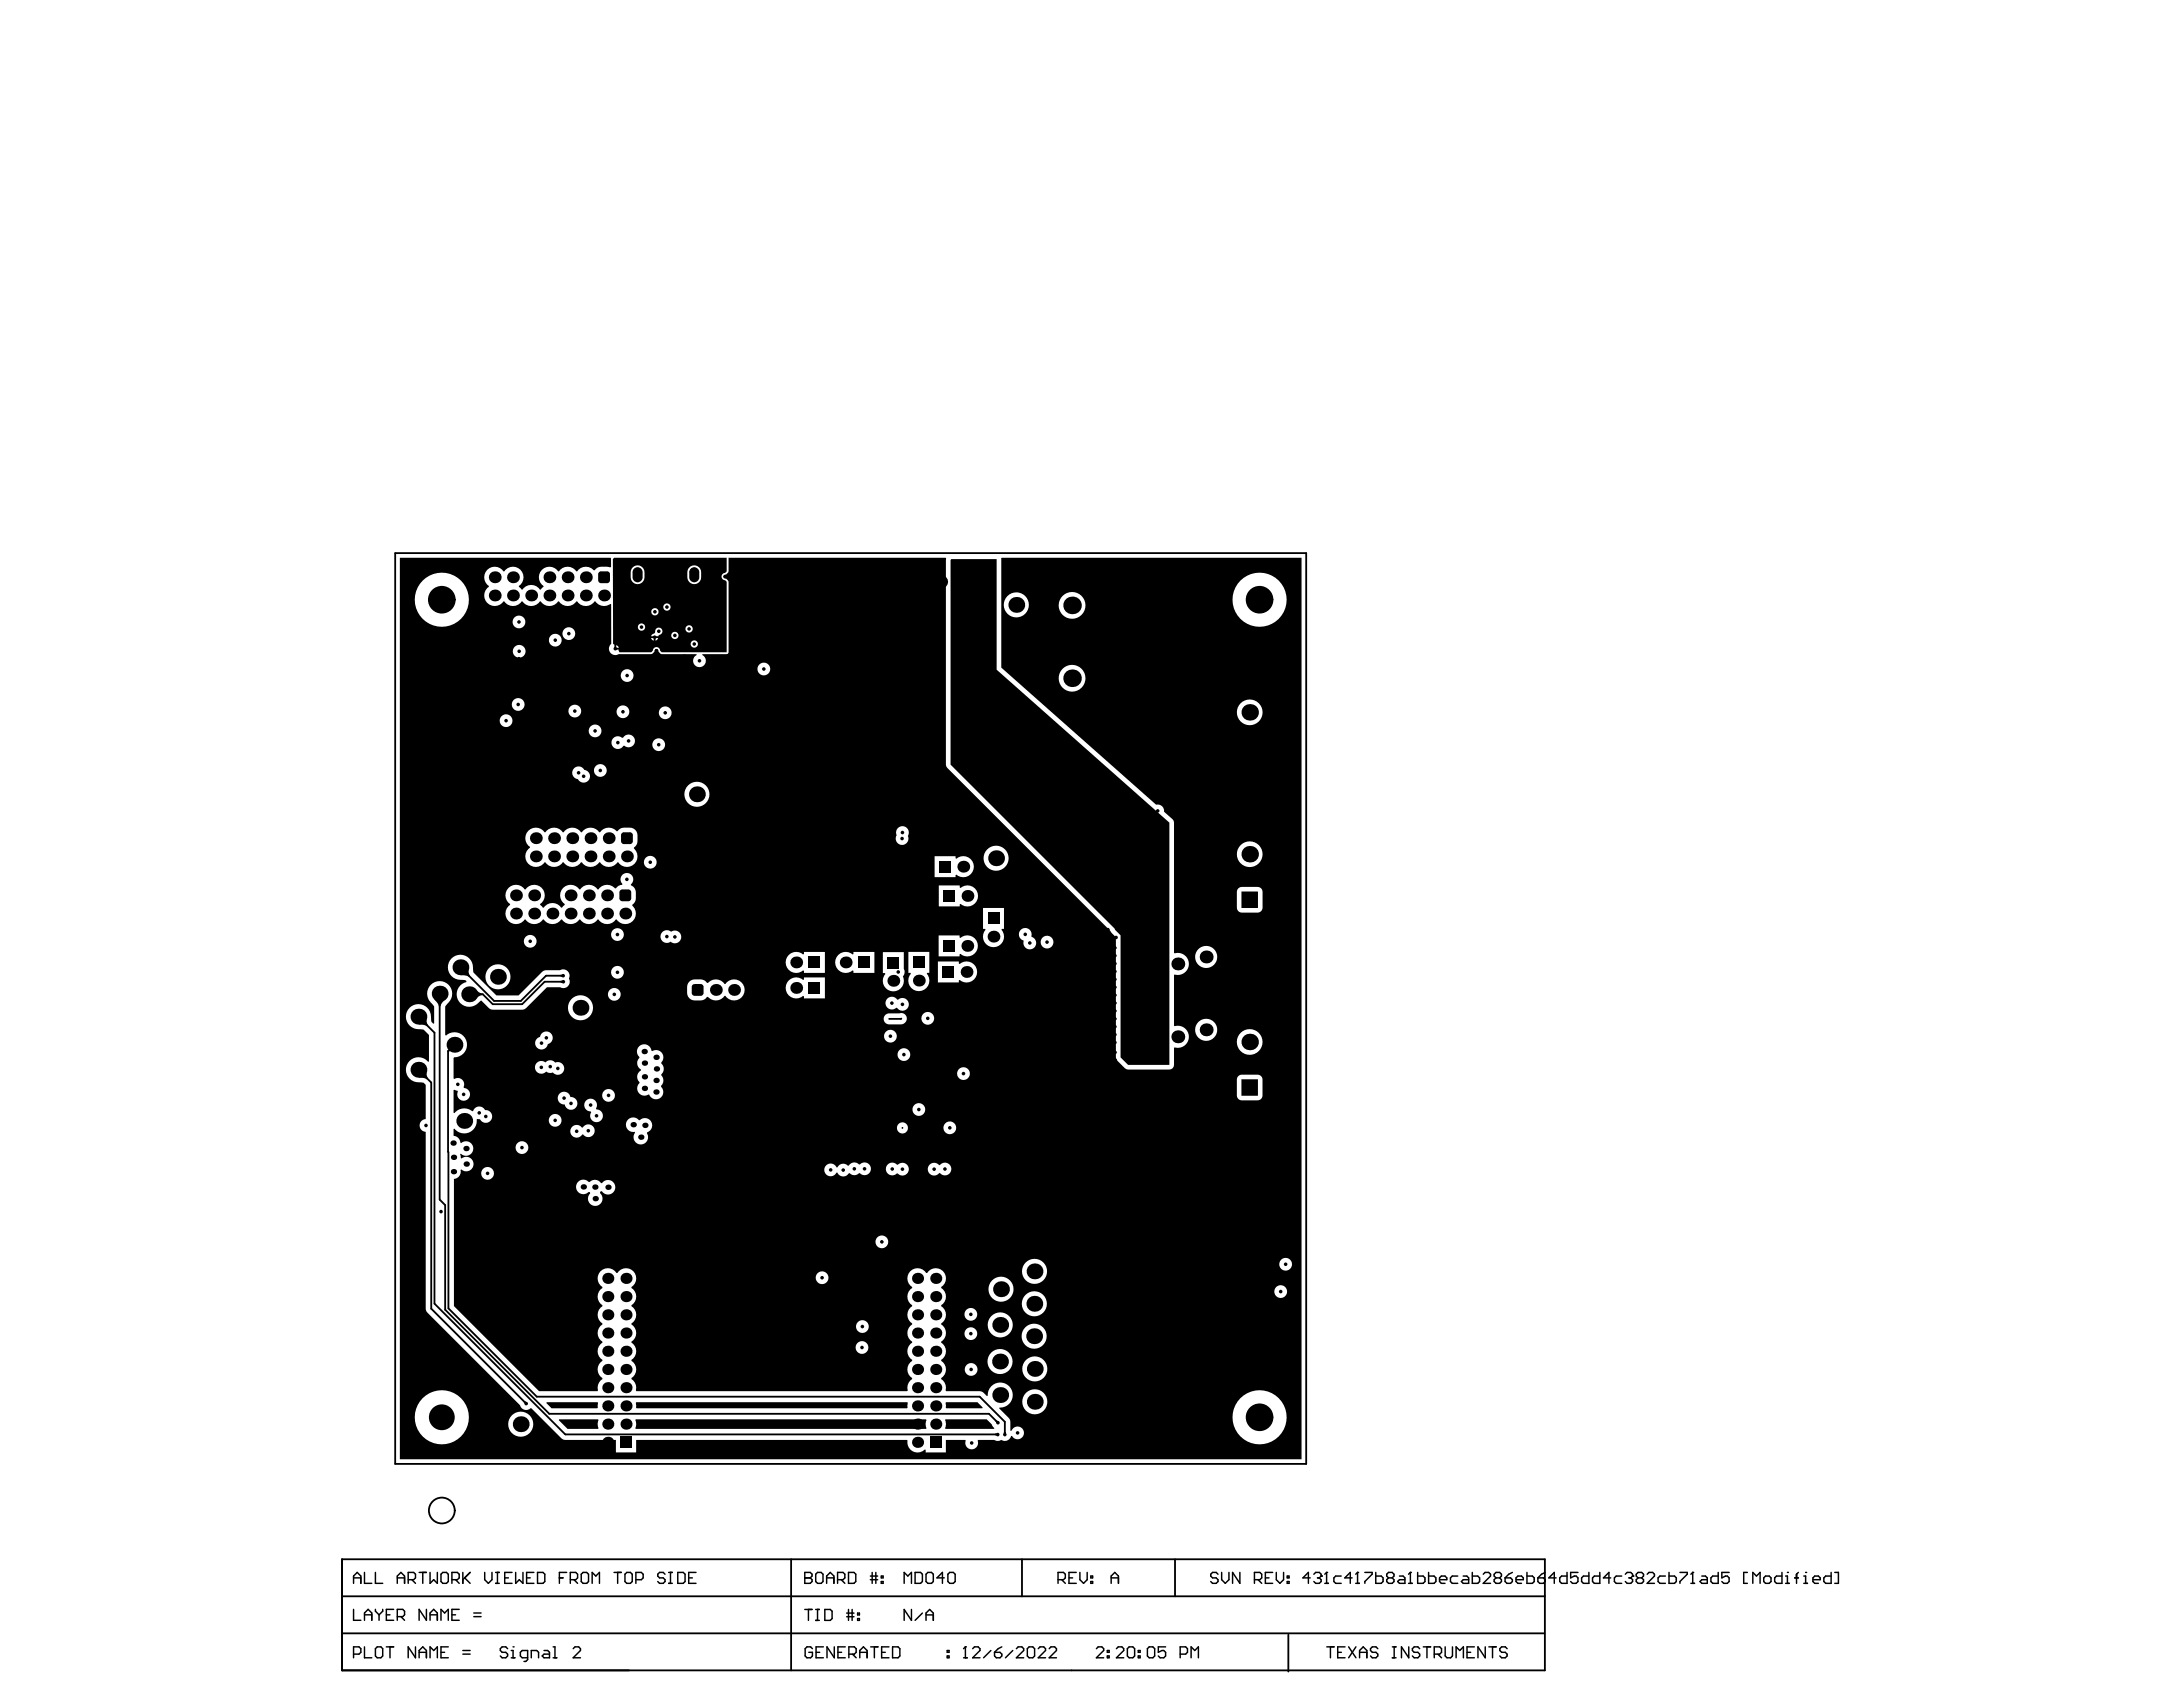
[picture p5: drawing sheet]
<svg xmlns="http://www.w3.org/2000/svg" width="279mm" height="216mm" viewBox="0 0 279 216" stroke-linecap="round" stroke-linejoin="round" font-family="sans-serif">
<g fill="none" stroke="#000" stroke-width=".23">
<path d="M50.6 70.8h116.6v116.5h-116.6zM53.6 130.1l2 2.1v34.6l16.8 16.8 55.3-.1M53.9 136.9v.3l1.3 1.3v29l12.1 12.1M56.3 127.2v26.3l.7 .7v13.4l13.3 13.3h56.3l1.1 1.2M58.2 133.7l-.9 .8 .1 32.9 11.3 11.3h56.7l3.2 3.3v1.6M58.9 123.8l4.3 4.3h3.5l3.2-3.2h2.2M72.1 125.6h-2.4l-2.9 2.9h-3.7l-1.3-1.3h-1.7M115.4 130.3l-1.6 .1M115.5 144.3v.1M43.8 199.6h153.9v14.2h-153.9zM101.3 199.6v14.2M130.8 199.6v4.7"/>
<path d="M150.4 199.6v4.7M43.8 204.3h153.9M43.8 209h153.9M164.9 209.2v4.7"/>
<circle cx="56.5" cy="76.8" r="1.65"/>
<circle cx="161.2" cy="76.8" r="1.65"/>
<circle cx="56.5" cy="193.3" r="1.65"/>
<circle cx="161.2" cy="181.4" r="1.65"/>
</g>
<g fill="none" stroke="#000" stroke-width=".19">
<path d="M45.3 201.9h.9M45.3 211.7h.7l.2-.2v-.5l-.2-.2h-.7v1.4M45.3 202.6v-.9l.4-.5 .5 .5v.9M45.3 206v1.4h.9M46.7 201.2v1.4h.9M46.7 210.8v1.4h.9M46.7 207.4v-1l.4-.4 .5 .4v1M46.7 206.7h.9M48 201.2v1.4h1M48 211l.3-.2h.4l.3 .2v.9l-.3 .3h-.4l-.3-.3zM48 206v.2l.5 .5M48.5 206.7v.7"/>
<path d="M49 206v.2l-.5 .5M49.4 210.8h1M49.4 206.7h.5M49.9 210.8v1.4M50.4 206h-1v1.4h1M50.8 201.9h1M50.8 202.6v-.9l.5-.5 .5 .5v.9M50.8 206.9h.7l.3-.2v-.5l-.3-.2h-.7v1.4M51.3 206.9l.5 .5M52.2 202.2h.7l.3-.3v-.4l-.3-.3h-.7v1.4M52.7 202.2l.5 .4M53.2 210.8v1.4l-1-1.4v1.4"/>
<path d="M53.6 201.2h1M53.6 211.5h1M53.6 212.2v-1l.5-.4 .5 .4v1M54.1 201.2v1.4M54.6 206v1.4l-1-1.4v1.4M55 201.2v1.4l.5-.4 .5 .4v-1.4M55 207.4v-1l.5-.4 .5 .4v1M55 212.2v-1.4l.5 .4 .5-.4v1.4M55 206.7h1M56.4 201.5l.3-.3h.4l.3 .3v.9l-.3 .2h-.4l-.3-.2zM56.4 211.5h.5M56.4 207.4v-1.4l.5 .4 .5-.4v1.4"/>
<path d="M57.4 210.8h-1v1.4h1M57.8 202.2h.7l.3-.3v-.4l-.3-.3h-.7v1.4M57.8 206.7h.5M58.3 202.2l.5 .4M58.8 206h-1v1.4h1M59.2 211.2h1M59.2 211.7h1M59.2 201.2v1.4M59.5 201.9l.7 .7M60.2 201.2l-1 1M60.6 206.9h1M60.6 206.4h1"/>
<path d="M62 201.2v1l.5 .4 .5-.4v-1M63.4 201.2h.5M63.4 202.6h.5M63.7 201.2v1.4M64.6 201.9h.5M65 211l-.3-.2h-.4l-.3 .2v.2l.3 .3h.4l.3 .2v.2l-.3 .3h-.4l-.3-.3M65.4 212.2h.5M65.4 211.2h.3v1M65.5 201.2h-.9v1.4h.9M65.7 210.8h.1M66 201.2v1.4l.5-.4 .4 .4v-1.4M67.4 201.9h.5"/>
<path d="M67.5 212.2h-.7l-.2-.3v-.4l.2-.3h.7v1.2l-.2 .2h-.2M68 212.2v-1h.7l.2 .3v.7M68.3 201.2h-.9v1.4h.9M68.8 201.2h.7l.2 .3v.9l-.2 .2h-.7zM69.6 211.2h.5l.2 .3v.7h-.7l-.2-.3 .2-.2h.7M70.8 210.8h.2v1.4M70.8 212.2h.5M71.6 201.9h.5M72.5 201.2h-.9v1.4M73 202.2h.7l.2-.3v-.4l-.2-.3h-.7v1.4M73.4 211l.2-.2h.5l.2 .2v.2l-.9 1h.9M73.5 202.2l.4 .4"/>
<path d="M74.4 201.5l.2-.3h.5l.2 .3v.9l-.2 .2h-.5l-.2-.2zM75.8 202.6v-1.4l.5 .5 .4-.5v1.4M78.6 201.2h.9M79.1 201.2v1.4M80 201.5l.2-.3h.5l.2 .3v.9l-.2 .2h-.5l-.2-.2zM81.4 202.2h.7l.2-.3v-.4l-.2-.3h-.7v1.4M85.1 201.5l-.2-.3h-.5l-.2 .3v.2l.2 .2h.5l.2 .3v.2l-.2 .2h-.5l-.2-.2M85.6 201.2h.4M85.6 202.6h.4M85.8 201.2v1.4M86.7 201.2h.7l.3 .3v.9l-.3 .2h-.7zM88.1 201.9h.5"/>
<path d="M89.1 201.2h-1v1.4h1M103 201.9h.1M103 201.9h.7M103 201.2h.7l.2 .3v.2l-.2 .2 .2 .3v.2l-.2 .2h-.7zM103 206h.9M103.5 206v1.4M104 211l-.3-.2h-.4l-.3 .2v.9l.3 .3h.4l.3-.3v-.4h-.5M104.4 201.5l.2-.3h.5l.2 .3v.9l-.2 .2h-.5l-.2-.2zM104.4 207.4h.5M104.4 206h.5M104.4 211.5h.5M104.6 206v1.4"/>
<path d="M105.4 210.8h-1v1.4h1M105.6 206h.7l.2 .2v.9l-.2 .3h-.7zM105.8 201.9h.9M105.8 202.6v-.9l.5-.5 .4 .5v.9M106.8 210.8v1.4l-1-1.4v1.4M107.2 202.2h.7l.2-.3v-.4l-.2-.3h-.7v1.4M107.2 211.5h.5M107.7 202.2l.4 .4M108.2 210.8h-1v1.4h1M108.4 206.9h.9M108.4 206.4h.9M108.6 201.2h.7l.2 .3v.9l-.2 .2h-.7z"/>
<path d="M108.6 206v1.4M108.6 211.7h.7l.3-.2v-.5l-.3-.2h-.7v1.4M109.1 206v1.4M109.1 211.7l.5 .5M109.8 207.1h.2v.3h-.2zM109.8 206.4h.2v.3h-.2zM110 211.5h1M110 212.2v-1l.5-.4 .5 .4v1M111.4 201.7h.9M111.4 202.2h.9M111.4 210.8h1M111.6 201.2v1.4"/>
<path d="M111.9 210.8v1.4M112.1 201.2v1.4M112.8 201.7h.2v.2h-.2zM112.8 202.4h.2v.2h-.2zM112.8 211.5h.5M113.8 210.8h-1v1.4h1M114.2 210.8h.7l.3 .2v.9l-.3 .3h-.7zM115.7 202.6v-1.4l.5 .5 .5-.5v1.4M116.7 206v1.4l-1-1.4v1.4M117.1 201.2h.7l.3 .3v.9l-.3 .2h-.7zM118.1 206.4l-1 1M118.5 201.5l.3-.3h.4l.3 .3v.9l-.3 .2h-.4l-.3-.2z"/>
<path d="M118.5 207.4v-1l.5-.4 .5 .4v1M118.5 206.7h1M120.9 201.9h-1l.7-.7v1.4M121.2 211.2h.3v.3h-.3zM121.2 211.9h.3v.3h-.3zM121.3 201.5l.3-.3h.4l.3 .3v.9l-.3 .2h-.4l-.3-.2zM123.3 212.2h.5M123.6 210.8h.1M123.6 210.8v1.4M123.6 210.8l-.3 .2M124.5 211l.2-.2h.5l.2 .2v.2l-.9 1h.9M126.8 211.2l-.9 1"/>
<path d="M127.3 211.5h.7l.2 .2v.2l-.2 .3h-.5l-.2-.3zM128.2 210.8l-.4 .2-.5 .5M129.6 211.2l-.9 1M130.1 211l.2-.2h.5l.2 .2v.2l-.9 1h.9M131.5 211l.2-.2h.5l.2 .2v.9l-.2 .3h-.5l-.2-.3zM132.9 211l.2-.2h.5l.2 .2v.2l-.9 1h.9M134.3 211l.2-.2h.5l.2 .2v.2l-.9 1h.9M135.4 202.2h.7l.3-.3v-.4l-.3-.3h-.7v1.4M135.9 202.2l.5 .4M136.8 201.9h.5M137.7 201.2h-.9v1.4h.9M138.2 201.2v1l.5 .4 .4-.4v-1"/>
<path d="M139.6 201.7h.2v.2h-.2zM139.6 202.4h.2v.2h-.2zM140.3 211l.3-.2h.4l.3 .2v.2l-1 1h1M141.7 211.2h.3v.3h-.3zM141.7 211.9h.3v.3h-.3zM142.2 201.9h.9M142.2 202.6v-.9l.5-.5 .4 .5v.9M142.9 211l.2-.2h.5l.2 .2v.2l-.9 1h.9M144.3 211l.2-.2h.5l.2 .2v.9l-.2 .3h-.5l-.2-.3zM145.7 211.2h.2v.3h-.2zM145.7 211.9h.2v.3h-.2zM146.9 211l.2-.2h.5l.2 .2v.9l-.2 .3h-.5l-.2-.3z"/>
<path d="M149.2 210.8h-.9v.7l.4-.3h.3l.2 .3v.4l-.2 .3h-.5l-.2-.3M151.1 211.7h.6l.3-.2v-.5l-.3-.2h-.6v1.4M152.4 212.2v-1.4l.5 .4 .5-.4v1.4M155.9 201.5l-.2-.3h-.5l-.2 .3v.2l.2 .2h.5l.2 .3v.2l-.2 .2h-.5l-.2-.2M156.4 201.2v1l.4 .4 .5-.4v-1M158.7 201.2v1.4l-.9-1.4v1.4M160.6 202.2h.7l.2-.3v-.4l-.2-.3h-.7v1.4M161 202.2l.5 .4M162 201.9h.4M162.9 201.2h-.9v1.4h.9M163.4 201.2v1l.4 .4 .5-.4v-1M164.8 201.7h.2v.2h-.2z"/>
<path d="M164.8 202.4h.2v.2h-.2zM167.7 201.9h-.9l.7-.7v1.4M168.2 201.5l.2-.3h.5l.2 .3v.2M168.6 201.9h.3M168.9 201.9l.2 .3v.2l-.2 .2h-.5l-.2-.2M169.1 201.7h.1M169.1 201.7l-.2 .2M169.6 202.6h.4M169.8 201.2h.1M169.8 201.2v1.4M169.8 201.2l-.2 .3M169.8 210.8h.9"/>
<path d="M170.3 210.8v1.4M171.2 211.5h.5M171.7 201.7h-.7l-.3 .2v.5l.3 .2h.7M172.1 210.8h-.9v1.4h.9M172.6 210.8l.9 1.4M173.1 201.9h-1l.7-.7v1.4M173.5 202.6h.5M173.5 210.8l-.9 1.4M173.8 201.2h.1M173.8 201.2v1.4M173.8 201.2l-.3 .3M174 211.5h.9"/>
<path d="M174 212.2v-1l.5-.4 .4 .4v1M174.7 201.2h.9v.3l-.9 .9v.2M176.1 201.2v1.4h.7l.2-.2v-.5l-.2-.2h-.7M176.3 211l-.2-.2h-.5l-.2 .2v.2l.2 .3h.5l.2 .2v.2l-.2 .3h-.5l-.2-.3M177.7 201.9h.5M177.7 201.9l-.2-.2v-.2l.2-.3h.5l.2 .3v.2l-.2 .2M177.7 201.9l-.2 .3v.2l.2 .2h.5l.2-.2v-.2l-.2-.3M178.2 210.8h.5M178.2 212.2h.5M178.4 210.8v1.4M179.1 201.7h.5l.2 .2v.7h-.7l-.2-.2 .2-.2h.7M180.3 202.6h.4"/>
<path d="M180.3 210.8v1.4l-.9-1.4v1.4M180.5 201.2h.1M180.5 201.2v1.4M180.5 201.2l-.2 .3M181.4 201.2v1.4h.7l.3-.2v-.5l-.3-.2h-.7M181.7 211l-.2-.2h-.5l-.2 .2v.2l.2 .3h.5l.2 .2v.2l-.2 .3h-.5l-.2-.3M182.2 210.8h.9M182.6 210.8v1.4M182.8 201.2v1.4h.7l.3-.2v-.5l-.3-.2h-.7M183.6 211.7h.7l.2-.2v-.5l-.2-.2h-.7v1.4M184 211.7l.5 .5M184.2 202.2h1v-.3l-.3-.2h-.4l-.3 .2v.5l.3 .2h.4"/>
<path d="M185 210.8v1.1l.2 .3h.5l.2-.3v-1.1M186.4 212.2v-1.4l.4 .4 .5-.4v1.4M186.6 201.7h-.7l-.3 .2v.5l.3 .2h.7M187.3 201.7h.4l.3 .2v.7h-.7l-.3-.2 .3-.2h.7M187.8 211.5h.4M188.4 201.2v1.4h.7l.3-.2v-.5l-.3-.2h-.7M188.7 210.8h-.9v1.4h.9M189.8 201.5l.3-.3h.4l.3 .3v.2l-1 .9h1M190.1 210.8v1.4l-.9-1.4v1.4M190.6 210.8h.9M191 210.8v1.4M191.5 201.9h.4"/>
<path d="M191.5 201.9l-.3-.2v-.2l.3-.3h.4l.3 .3v.2l-.3 .2M191.5 201.9l-.3 .3v.2l.3 .2h.4l.3-.2v-.2l-.3-.3M192.6 201.9h.7l.3 .3v.2l-.3 .2h-.4l-.3-.2zM192.9 211l-.2-.2h-.5l-.2 .2v.2l.2 .3h.5l.2 .2v.2l-.2 .3h-.5l-.2-.3M193.6 201.2l-.5 .3-.5 .4M194 202.2h1v-.3l-.3-.2h-.4l-.3 .2v.5l.3 .2h.4M195.4 201.2v1.4h.7l.3-.2v-.5l-.3-.2h-.7M196.8 201.9h.7l.3 .3v.2l-.3 .2h-.4l-.3-.2zM197.8 201.2l-.5 .3-.5 .4M199.2 201.9h-1l.7-.7v1.4M200.6 201.2v1.4h-.7l-.3-.2v-.5l.3-.2h.7M202 201.2h-1v.7l.5-.2h.2l.3 .2v.5l-.3 .2h-.4l-.3-.2"/>
<path d="M203.4 201.2v1.4h-.7l-.3-.2v-.5l.3-.2h.7M204.8 201.2v1.4h-.7l-.3-.2v-.5l.3-.2h.7M206.2 201.9h-1l.7-.7v1.4M207.6 201.7h-.7l-.3 .2v.5l.3 .2h.7M208 201.5l.3-.3h.4l.3 .3v.2M208.5 201.9h.2M208.7 201.9l.3 .3v.2l-.3 .2h-.4l-.3-.2M209 201.7h.1M209 201.7l-.3 .2M209.7 201.9h.4M209.7 201.9l-.3-.2v-.2l.3-.3h.4l.3 .3v.2l-.3 .2M209.7 201.9l-.3 .3v.2l.3 .2h.4l.3-.2v-.2l-.3-.3"/>
<path d="M210.8 201.5l.3-.3h.4l.3 .3v.2l-1 .9h1M213.2 201.7h-.7l-.3 .2v.5l.3 .2h.7M213.6 201.2v1.4h.7l.2-.2v-.5l-.2-.2h-.7M215 201.2h.9v.3l-.9 .9v.2M216.4 202.6h.5M216.6 201.2h.1M216.6 201.2v1.4M216.6 201.2l-.2 .3M217.8 201.7h.5l.2 .2v.7h-.7l-.2-.2 .2-.2h.7M219.9 201.2v1.4h-.7l-.2-.2v-.5l.2-.2h.7M221.3 201.2h-.9v.7l.4-.2h.3l.2 .2v.5l-.2 .2h-.5l-.2-.2M223.6 201.2h-.4v1.4h.4"/>
<path d="M224.3 202.6v-1.4l.5 .5 .5-.5v1.4M225.7 201.9l.3-.2h.4l.3 .2v.5l-.3 .2h-.4l-.3-.2zM228.1 201.2v1.4h-.7l-.3-.2v-.5l.3-.2h.7M228.5 202.6h.5M228.5 201.7h.3v.9M228.8 201.2h.1M229.7 201.9h.5M230.2 201.2l-.3 .3v1.1M230.9 202.6h.4M230.9 201.7h.2v.9M231.1 201.2h.1M232 202.2h1v-.3l-.3-.2h-.4l-.3 .2v.5l.3 .2h.4"/>
<path d="M234.4 201.2v1.4h-.7l-.3-.2v-.5l.3-.2h.7M234.8 201.2h.5v1.4h-.5"/>
</g>
<g fill="#000">
<path d="M76.6 73.3l.3-.2v.4h-.3zM76.6 74.3h.3v.3l-.3-.2zM77.7 74.3h.4l-.1 .1-.3 .2zM77.7 73.1l.2 .1 .2 .3h-.4zM81.6 73.9h.6a.64 .64 0 0 1-.6 .6zM81.6 72.6a.64 .64 0 0 1 .6 .6h-.6zM81.1 72.8l.5-.2v.6h-.6zM81 73.9h.6v.6a.64 .64 0 0 1-.6-.6zM88.9 73.9h.6a.64 .64 0 0 1-.6 .6zM88.9 72.6a.64 .64 0 0 1 .6 .6h-.6zM88.4 72.8l.5-.2v.6h-.7zM88.2 73.9h.7v.6a.64 .64 0 0 1-.7-.6z"/>
<path d="M121.8 71.6h5.8v14.1l22.1 19.6v31h-5.3l-1-1v-15.6l-21.7-21.8v-26.2zM79.3 114l.4-.2v.4h-.4zM79.3 115h.4v.3l-.4-.1zM79.5 106.7l.4-.2v.4h-.4zM79.5 107.6h.4v.4h-.2zM80.4 115h.4l-.1 .2-.3 .1zM80.4 113.8l.2 .1 .2 .3h-.4zM80.6 107.6h.4l-.1 .2-.3 .2zM80.6 106.5l.3 .2 .1 .2h-.4zM53.6 137.9l1-1v.7l.2 .4-.2 .1-.4-.1zM53.6 131.1l1-1v.7l.2 .4-.2 .1-.4-.1zM55.6 127.9h1.4l-.5 .5-.1 .4h-.2l-.2-.4z"/>
<path d="M57.3 134.3l.3 .2-.2 .1-.1-.2zM58.9 124.8l1-1 .1 .7 .2 .4-.2 .1-.4-.1zM60.8 126.5l.5 .5 .4 .1v.3l-.4 .1-.5 .5zM71.7 124.8l.2-.1v.3h-.2zM71.8 125.5h.1v.3h-.1zM88.6 126.1l.3-.2v.4h-.4zM88.5 127.1h.4v.3l-.3-.1zM89.7 125.9l.3 .2v.2h-.3zM89.7 127.1h.3v.2l-.3 .1zM67 179.5l.2-.2 .1 .1-.2 .2zM70 179.5h6.5v.6l-.1 .1h-5.8l-.7-.6zM81.4 179.5h34.7h.1l-.1 .7h-34.6l-.1-.1z"/>
<path d="M71.6 181.6h4.9l.1 .1a1.19 1.19 0 0 0 0 1.1l-.1 .1h-3.9l-1.1-1.2zM81.4 181.6h37.1l.1 .1a1.19 1.19 0 0 0 0 1.1l-.1 .1h-37.1l-.1-.1a1.19 1.19 0 0 0 0-1.1zM121.1 179.5h4l.7 .6-.1 .1h-4.6l-.1-.1zM121 181.6h5.3l1 1.2-.1 .1h-6.2v-.1a1.19 1.19 0 0 0 0-1.1zM127.4 183.5l.1-.1v.3h-.1zM127.4 181.9l.2-.1 .1 .1-.2 .2zM128.5 183.3h.2l.1 .1h-.4z"/>
<path d="M78.6 71.4h14.4v1.7l-.2 .2a.47 .47 0 0 0-.5 .5 .47 .47 0 0 0 .5 .5l.2 .2v9h-8.3l-.2-.2a.47 .47 0 0 0-.5-.5 .47 .47 0 0 0-.5 .5l-.1 .2h-4.1l-.1-.3v-.1h-.4v-.1h-.2v-.5l-.1-.1-.1-10.9zM88.2 72.6a1.54 1.54 0 0 0 .2 2 .88 .88 0 0 0 1.3-.7 1.27 1.27 0 0 0-.4-1.4 .88 .88 0 0 0-1.1 .1zM81 72.6a1.54 1.54 0 0 0 .2 2 .88 .88 0 0 0 1.3-.7 1.27 1.27 0 0 0-.5-1.4 .88 .88 0 0 0-1 .1zM84.9 77.7a.47 .47 0 0 0 .9 0 .47 .47 0 0 0-.9 0zM83.3 78.3a.5 .5 0 0 0 1 0 .5 .5 0 0 0-1 0zM81.6 80.3a.5 .5 0 0 0 1 0 .5 .5 0 0 0-1 0zM87.7 80.5a.5 .5 0 0 0 1 0 .5 .5 0 0 0-1 0zM84 80.5l-.2 .5-.3 .2-.2 .2h1v-.1a.49 .49 0 0 0 .5-.6 .49 .49 0 0 0-.8-.2zM85.9 81.3a.47 .47 0 0 0 .9 0 .47 .47 0 0 0-.9 0zM83.9 81.7v.3l.2-.1 .1-.2zM83.3 81.7l.2 .2 .2 .1v-.3zM88.4 82.4a.47 .47 0 0 0 .9 0 .47 .47 0 0 0-.9 0zM78.9 82.6v.3h.3l-.1-.2z"/>
<path d="M51.2 71.4h26.9l.1 .1v1l-.1 .1h-.2a1.57 1.57 0 0 0-1.8 .4h-.1a1.33 1.33 0 0 0-2.1 .1h-.1a1.33 1.33 0 0 0-2.3 0h-.1a1.34 1.34 0 0 0-2-.2 1.34 1.34 0 0 0 .2 2.1v.1l-.4 .4h-.1a1.33 1.33 0 0 0-2.2 0h-.1l-.4-.4v-.1a1.34 1.34 0 0 0 .2-2.1 1.34 1.34 0 0 0-2.1 .2h-.1a1.34 1.34 0 0 0-2-.2 1.34 1.34 0 0 0 .2 2.1v.1a1.34 1.34 0 0 0-.2 2.1 1.34 1.34 0 0 0 2-.2h.1a1.33 1.33 0 0 0 2.3 0h.1a1.33 1.33 0 0 0 2.2 0h.1a1.33 1.33 0 0 0 2.2 0h.1a1.33 1.33 0 0 0 2.3 0h.1a1.33 1.33 0 0 0 2.2 0h.1a1.32 1.32 0 0 0 1.9 .3h.1v5.1a.85 .85 0 0 0-.1 1.1 .85 .85 0 0 0 1.2 .2h4.1l.3-.3a.28 .28 0 0 1 .3-.4 .28 .28 0 0 1 .3 .4l.4 .3h4.4l.1 .1a.82 .82 0 0 0-.3 1.3 .82 .82 0 0 0 1.3 0 .82 .82 0 0 0-.3-1.3v-.1h3.1l.2-.1v-9.1l-.3-.4a.28 .28 0 0 1-.3-.3 .28 .28 0 0 1 .3-.3l.3-.4v-1.7h27.8l.1 .1v26.6l21.7 21.8v15.4l.2 .4 1 1 .4 .2h5.3a.59 .59 0 0 0 .6-.6v-2.2l.1-.1a1.41 1.41 0 0 0 1.8-1.3 1.41 1.41 0 0 0-1.8-1.4h-.1v-6.5l.1-.1a1.41 1.41 0 0 0 1.8-1.3 1.41 1.41 0 0 0-1.8-1.4l-.1-.1v-16.7l-.2-.3-1.1-1a.81 .81 0 0 0-1-.9l-19.8-17.6-.1-13.9 .1-.1h38.4v115.4h-115.4zM128.5 77.4a1.6 1.6 0 0 0 3.2 0 1.6 1.6 0 0 0-3.2 0zM135.5 77.5a1.72 1.72 0 0 0 3.4 0 1.72 1.72 0 0 0-3.4 0zM157.7 76.8a3.5 3.5 0 0 0 7 0 3.5 3.5 0 0 0-7 0zM53.1 76.8a3.5 3.5 0 0 0 6.9 0 3.5 3.5 0 0 0-6.9 0zM65.6 79.6a.82 .82 0 0 0 1.6 0 .82 .82 0 0 0-1.6 0zM72 81.1a.82 .82 0 0 0 1.6 0 .82 .82 0 0 0-1.6 0zM70.3 81.9a.82 .82 0 0 0 1.6 0 .82 .82 0 0 0-1.6 0zM65.6 83.4a.85 .85 0 0 0 1.7 0 .85 .85 0 0 0-1.7 0zM96.9 85.6a.85 .85 0 0 0 1.7 0 .85 .85 0 0 0-1.7 0zM79.4 86.5a.85 .85 0 0 0 1.7 0 .85 .85 0 0 0-1.7 0zM135.5 86.8a1.72 1.72 0 0 0 3.4 0 1.72 1.72 0 0 0-3.4 0zM65.5 90.2a.82 .82 0 0 0 1.6 0 .82 .82 0 0 0-1.6 0zM72.7 91a.85 .85 0 0 0 1.7 0 .85 .85 0 0 0-1.7 0zM78.9 91.1a.82 .82 0 0 0 1.6 0 .82 .82 0 0 0-1.6 0zM84.3 91.2a.85 .85 0 0 0 1.7 0 .85 .85 0 0 0-1.7 0zM158.3 91.2a1.65 1.65 0 0 0 3.3 0 1.65 1.65 0 0 0-3.3 0zM64 92.2a.82 .82 0 0 0 1.6 0 .82 .82 0 0 0-1.6 0zM75.3 93.5a.85 .85 0 0 0 1.7 0 .85 .85 0 0 0-1.7 0zM78.5 94.5a.82 .82 0 0 0 .1 1.2 .82 .82 0 0 0 1.2-.3h.1a.82 .82 0 0 0 1.2-.1 .82 .82 0 0 0-.2-1.2 .82 .82 0 0 0-1.2 .3h-.1a.81 .81 0 0 0-1.1 .1zM83.5 95.3a.82 .82 0 0 0 1.6 0 .82 .82 0 0 0-1.6 0zM76 98.6a.85 .85 0 0 0 1.7 0 .85 .85 0 0 0-1.7 0zM73.5 98.3a.86 .86 0 0 0 .5 1.5 .83 .83 0 0 0 1.4 0 .83 .83 0 0 0-.6-1.3 .82 .82 0 0 0-1.3-.2zM87.6 101.7a1.6 1.6 0 0 0 3.2 0 1.6 1.6 0 0 0-3.2 0zM67.6 106.3a1.34 1.34 0 0 0 .2 2.1v.1a1.34 1.34 0 0 0-.2 2.1 1.34 1.34 0 0 0 2.1-.2h.1a1.33 1.33 0 0 0 2.2 0h.1a1.33 1.33 0 0 0 2.3 0h.1a1.33 1.33 0 0 0 2.2 0h.1a1.33 1.33 0 0 0 2.2 0h.1a1.34 1.34 0 0 0 2 .2 1.34 1.34 0 0 0 0-2v-.1a1.76 1.76 0 0 0 .2-2.3 1.92 1.92 0 0 0-2.1 0l-.3 .2a1.33 1.33 0 0 0-2.1 .1h-.1a1.33 1.33 0 0 0-2.2 0h-.1a1.33 1.33 0 0 0-2.3 0h-.1a1.33 1.33 0 0 0-2.2 0h-.1a1.34 1.34 0 0 0-2.1-.2zM114.9 106a.89 .89 0 0 0-.2 .9 .83 .83 0 0 0 .7 1.2 .83 .83 0 0 0 .8-1.1 .82 .82 0 0 0-.2-1.1 .82 .82 0 0 0-1.1 .1zM119.6 109.6v2.7h2.7v-.3l.1-.1a1.35 1.35 0 0 0 1.9-.1 1.35 1.35 0 0 0 0-1.8 1.35 1.35 0 0 0-1.9-.1l-.1-.1v-.2zM158.3 109.3a1.65 1.65 0 0 0 3.3 0 1.65 1.65 0 0 0-3.3 0zM82.4 110.3a.82 .82 0 0 0 1.6 0 .82 .82 0 0 0-1.6 0zM125.9 109.8a1.6 1.6 0 0 0 3.2 0 1.6 1.6 0 0 0-3.2 0zM120.2 113.3v2.7h2.6v-.3h.2a1.35 1.35 0 0 0 1.8-.1 1.35 1.35 0 0 0 0-1.9 1.35 1.35 0 0 0-1.8-.1h-.2v-.3zM65.1 113.6a1.34 1.34 0 0 0 .2 2.1v.1a1.34 1.34 0 0 0-.2 2.1 1.34 1.34 0 0 0 2-.2h.2a1.33 1.33 0 0 0 2.2 0h.1a1.33 1.33 0 0 0 2.2 0h.1a1.33 1.33 0 0 0 2.2 0h.2a1.33 1.33 0 0 0 2.2 0h.1a1.33 1.33 0 0 0 2.2 0h.1a1.34 1.34 0 0 0 2 .2 1.34 1.34 0 0 0 0-2v-.1a1.76 1.76 0 0 0 .2-2.3l-.3-.2-.1-.1a.82 .82 0 0 0 .1-1.2 .82 .82 0 0 0-1.1-.1 .82 .82 0 0 0 0 1.2l-.1 .1a.93 .93 0 0 0-.8 .5h-.1a1.33 1.33 0 0 0-2.1 .1h-.1a1.33 1.33 0 0 0-2.2 0h-.2a1.34 1.34 0 0 0-2-.2 1.34 1.34 0 0 0 .2 2.1v.1l-.4 .4h-.1a1.33 1.33 0 0 0-2.2 0h-.1l-.4-.4v-.1a1.34 1.34 0 0 0 .2-2.1 1.34 1.34 0 0 0-2 .2h-.2a1.34 1.34 0 0 0-2-.2zM158.5 113.7l-.2 .4v2.1l.2 .4 .4 .2h2.1l.4-.2 .2-.4v-2.1l-.2-.4-.4-.2h-2.1zM120.1 119.7v2.7h2.7v-.3h.1a1.35 1.35 0 0 0 1.9-.1 1.35 1.35 0 0 0 0-1.9 1.35 1.35 0 0 0-1.9-.1h-.1v-.3zM78.2 119.6a.82 .82 0 0 0 1.6 0 .82 .82 0 0 0-1.6 0zM84.8 119.3a.82 .82 0 0 0-.1 1.1 .82 .82 0 0 0 1.1 .1 .82 .82 0 0 0 1.1 0 .82 .82 0 0 0 .1-1.1 .82 .82 0 0 0-1.1-.1 .81 .81 0 0 0-1.1 0zM125.8 116.2v2.7h.3v.1a1.35 1.35 0 0 0 .1 1.9 1.35 1.35 0 0 0 1.9 0 1.35 1.35 0 0 0 .1-1.9v-.1h.3v-2.7zM67 120.5a.85 .85 0 0 0 1.7 0 .85 .85 0 0 0-1.7 0zM133.2 120.6a.82 .82 0 0 0 1.6 0 .82 .82 0 0 0-1.6 0zM130.6 119a.82 .82 0 0 0 .4 1.4 .83 .83 0 0 0 .5 1.1 .83 .83 0 0 0 1.1-.6 .83 .83 0 0 0-.6-1 .84 .84 0 0 0-.3-1 .84 .84 0 0 0-1.1 .1zM120 123.1v2.6h2.7v-.2l.1-.1a1.35 1.35 0 0 0 1.9-.1 1.35 1.35 0 0 0 0-1.8 1.35 1.35 0 0 0-1.9-.1l-.1-.1v-.2zM153 122.5a1.42 1.42 0 0 0 2.8 0 1.42 1.42 0 0 0-2.8 0zM107.3 122.2a1.35 1.35 0 0 0-.1 1.9 1.35 1.35 0 0 0 1.9 .1h.1v.3h2.7v-2.7h-2.7v.3l-.1 .1a1.33 1.33 0 0 0-1.8 0zM101 122.2a1.35 1.35 0 0 0-.1 1.9 1.35 1.35 0 0 0 1.9 .1h.1v.3h2.7v-2.7h-2.7v.3l-.1 .1a1.33 1.33 0 0 0-1.8 0zM78.2 124.4a.82 .82 0 0 0 1.6 0 .82 .82 0 0 0-1.6 0zM88.2 125.6a1.74 1.74 0 0 0 .2 2.3 1.82 1.82 0 0 0 2.1-.3h.1a1.33 1.33 0 0 0 2.1-.2h.1a1.35 1.35 0 0 0 2.1 .3 1.35 1.35 0 0 0 0-2 1.35 1.35 0 0 0-2.1 .2h-.1a1.33 1.33 0 0 0-2.1-.1h-.1a1.57 1.57 0 0 0-1.8-.4zM57.8 122.7a1.65 1.65 0 0 0-.3 1.9 1.65 1.65 0 0 0 1.8 .8h.1a.21 .21 0 0 1 .3 .3 1.61 1.61 0 0 0-1 2.4 1.61 1.61 0 0 0 2.6 .2l.3-.3 1 1 .3 .2h4.1l.3-.2 2.7-2.7h1.7a.82 .82 0 0 0 1-.1 .82 .82 0 0 0 .1-1 .81 .81 0 0 0-.2-.9 .81 .81 0 0 0-.9-.1h-1.8l-.4 .1-3.1 3.1h-2.9l-2.9-3a1.95 1.95 0 0 0-1.4-2.2 1.61 1.61 0 0 0-1.4 .5zM62.1 125a1.6 1.6 0 0 0 3.2 0 1.6 1.6 0 0 0-3.2 0zM116.3 121.8v2.7h.2l.1 .1a1.35 1.35 0 0 0 .1 1.9 1.35 1.35 0 0 0 1.8 0 1.35 1.35 0 0 0 .1-1.9l.1-.1h.2v-2.7zM113 121.9v2.6h.3v.1a1.35 1.35 0 0 0 .8 2.3 1.35 1.35 0 0 0 1.5-1.9 .81 .81 0 0 0 .1-1v-2.1zM101 125.5a1.35 1.35 0 0 0-.1 1.8 1.35 1.35 0 0 0 1.9 .2h.1v.3h2.7v-2.7h-2.7v.3h-.1a1.33 1.33 0 0 0-1.8 .1zM77.8 127.3a.82 .82 0 0 0 1.6 0 .82 .82 0 0 0-1.6 0zM113.6 127.8a.83 .83 0 0 0 0 1.2 .83 .83 0 0 0 1.1 0 .84 .84 0 0 0 1.2 .3 .84 .84 0 0 0 .2-1.3 .84 .84 0 0 0-1.2-.1 .89 .89 0 0 0-1.3-.1zM72.7 129a1.6 1.6 0 0 0 3.2 0 1.6 1.6 0 0 0-3.2 0zM55.1 126a1.77 1.77 0 0 0 .4 2.7l.1 .1v2.2h-.1l-.3-.3a1.95 1.95 0 0 0-1.3-2.2 1.63 1.63 0 0 0-1.9 1.7 1.63 1.63 0 0 0 2 1.5l.2 .1 .7 .7v3.3l-.1 .1a1.61 1.61 0 0 0-2.7 .4 1.61 1.61 0 0 0 1.6 2.2l.5 .1 .3 .2v4.4a.82 .82 0 0 0-.8 .8 .82 .82 0 0 0 .8 .8v22.9l.2 .3 11.9 11.8a.86 .86 0 0 0 1.4 .4l4 4 .4 .1h6.4v1.6h2.6v-1.6h34.7l.1 .1a1.32 1.32 0 0 0 .7 1.4 1.32 1.32 0 0 0 1.5-.3h.1v.4h2.6v-1.6h2.4l.1 .1a.81 .81 0 0 0 .8 1.1 .81 .81 0 0 0 .7-1.1l.1-.1h2.1l.4 .1 .5-.1a.81 .81 0 0 0 1.2-.5h.1a.82 .82 0 0 0 1.3 .2 .82 .82 0 0 0-.1-1.3 .82 .82 0 0 0-1.2 .4h-.2v-1.1l-.1-.4-1.3-1.4v-.1a1.6 1.6 0 0 0 1.7-1.5 1.6 1.6 0 0 0-1.6-1.7 1.6 1.6 0 0 0-1.6 1.7l-.1 .1-.6-.6-.3-.1h-4.3l-.1-.1a1.31 1.31 0 0 0-.5-1.4v-.1a1.3 1.3 0 0 0 0-2.2v-.2a1.3 1.3 0 0 0 0-2.2v-.1a1.3 1.3 0 0 0 0-2.2v-.1a1.3 1.3 0 0 0 0-2.2v-.2a1.3 1.3 0 0 0 0-2.2v-.1a1.3 1.3 0 0 0 .2-2 1.3 1.3 0 0 0-2 .2h-.2a1.3 1.3 0 0 0-2-.2 1.3 1.3 0 0 0 .2 2v.1a1.3 1.3 0 0 0 0 2.2v.2a1.3 1.3 0 0 0 0 2.2v.1a1.3 1.3 0 0 0 0 2.2v.1a1.3 1.3 0 0 0 0 2.2v.2a1.3 1.3 0 0 0 0 2.2v.1a1.32 1.32 0 0 0-.5 1.5h-.1h-34.7v-.1a1.31 1.31 0 0 0-.6-1.4v-.1a1.3 1.3 0 0 0 0-2.2v-.2a1.3 1.3 0 0 0 0-2.2v-.1a1.3 1.3 0 0 0 0-2.2v-.1a1.3 1.3 0 0 0 0-2.2v-.2a1.3 1.3 0 0 0 0-2.2v-.1a1.3 1.3 0 0 0 .2-2 1.3 1.3 0 0 0-2 .2h-.1a1.3 1.3 0 0 0-2-.2 1.3 1.3 0 0 0 .2 2v.1a1.3 1.3 0 0 0 0 2.2v.2a1.3 1.3 0 0 0 0 2.2v.1a1.3 1.3 0 0 0 0 2.2v.1a1.3 1.3 0 0 0 0 2.2v.2a1.3 1.3 0 0 0 0 2.2v.1a1.32 1.32 0 0 0-.6 1.5h-7.5l-10.9-10.8v-16.3a.92 .92 0 0 0 .8-1.2h.1a.93 .93 0 0 0 1.3-.1 .93 .93 0 0 0 .1-1.3 .93 .93 0 0 0-1.3 0l-.1-.1-.1-.5 .1-.1 .2 .2a.93 .93 0 0 0 1.4-.9 .93 .93 0 0 0-1.6-.6l-.1-.1v-.2a.92 .92 0 0 0-.8-.6v-.9l.1-.1a1.59 1.59 0 0 0 1.8 .5 1.59 1.59 0 0 0 1-1.6l.4-.1a.82 .82 0 0 0 1 .5 .82 .82 0 0 0 .6-1 .82 .82 0 0 0-.9-.6 .81 .81 0 0 0-.8-.5 .81 .81 0 0 0-.7 .6h-.2l-.1-.1a1.59 1.59 0 0 0-2.1 .4l-.1-.1v-2.9h.1l.3 .1 .1 .1a.82 .82 0 0 0 .5 1.1 .82 .82 0 0 0 1-.6 .82 .82 0 0 0-.7-1l-.1-.1a.81 .81 0 0 0-.2-.9 .81 .81 0 0 0-.9-.1l-.1-.1v-2.6l.1-.1a1.6 1.6 0 0 0 1.5-2.2 1.6 1.6 0 0 0-2.6-.6h-.1v-3.7l.1-.1a1.78 1.78 0 0 0 .3-2.7 1.61 1.61 0 0 0-2.3 0zM113.3 129.9a.71 .71 0 0 0-.2 .8 .71 .71 0 0 0 .7 .4h1.5a.72 .72 0 0 0 .8-.8 .72 .72 0 0 0-1-.6h-1.3zM117.9 130.3a.85 .85 0 0 0 1.7 0 .85 .85 0 0 0-1.7 0zM153 131.8a1.42 1.42 0 0 0 2.8 0 1.42 1.42 0 0 0-2.8 0zM113.1 132.6a.85 .85 0 0 0 1.7 0 .85 .85 0 0 0-1.7 0zM69.3 132.2l-.2 .5a.83 .83 0 0 0-.3 1.4 .83 .83 0 0 0 1.3-.5 .82 .82 0 0 0 .5-1.2 .82 .82 0 0 0-1.3-.2zM158.3 133.4a1.65 1.65 0 0 0 3.3 0 1.65 1.65 0 0 0-3.3 0zM114.9 135a.82 .82 0 0 0 1.6 0 .82 .82 0 0 0-1.6 0zM68.7 136a.82 .82 0 0 0 0 1.2 .82 .82 0 0 0 1.2-.1 .78 .78 0 0 0 .9 .1 .82 .82 0 0 0 1.1 .2 .82 .82 0 0 0 .2-1.1 .82 .82 0 0 0-1-.3 .8 .8 0 0 0-1.3 0 .81 .81 0 0 0-1.1 0zM122.5 137.4a.82 .82 0 0 0 1.6 0 .82 .82 0 0 0-1.6 0zM81.8 133.9a.93 .93 0 0 0 0 1.4v.1a.93 .93 0 0 0 .2 1.5v.1a.93 .93 0 0 0-.2 1.5v.1a.93 .93 0 0 0-.1 1.3 .93 .93 0 0 0 1.3 .2h.1a.93 .93 0 0 0 1.4 .4 .93 .93 0 0 0 .1-1.4v-.1a.93 .93 0 0 0 0-1.4v-.1a.92 .92 0 0 0 0-1.4v-.1a.93 .93 0 0 0 .1-1.3 .93 .93 0 0 0-1.2-.2h-.1a.93 .93 0 0 0-.6-.8 .93 .93 0 0 0-1 .2zM158.5 137.7l-.2 .5v2l.2 .4 .4 .2h2.1l.4-.2 .2-.4v-2l-.2-.5-.4-.2h-2.1zM77.1 140.2a.82 .82 0 0 0 1.6 0 .82 .82 0 0 0-1.6 0zM71.6 140a.81 .81 0 0 0-.1 .9 .81 .81 0 0 0 .8 .4 .82 .82 0 0 0 .9 .7 .82 .82 0 0 0 .7-.9 .82 .82 0 0 0-.9-.7 .81 .81 0 0 0-.6-.6 .81 .81 0 0 0-.8 .2zM116.8 142a.82 .82 0 0 0 1.6 0 .82 .82 0 0 0-1.6 0zM75 140.8a.82 .82 0 0 0-.2 .9 .82 .82 0 0 0 .8 .5l.1 .1a.82 .82 0 0 0 .3 1.3 .82 .82 0 0 0 1.2-.7 .82 .82 0 0 0-.9-.9v-.1a.82 .82 0 0 0-.2-1.1 .82 .82 0 0 0-1.1 0zM70.2 143.4a.85 .85 0 0 0 1.7 0 .85 .85 0 0 0-1.7 0zM73.2 144.2a.84 .84 0 0 0 .1 1.3 .84 .84 0 0 0 1.3-.3 .85 .85 0 0 0 1.2 .1 .85 .85 0 0 0 0-1.2 .85 .85 0 0 0-1.3 .2 .92 .92 0 0 0-1.3-.1zM114.8 144.3a.71 .71 0 0 0 1.4 0 .71 .71 0 0 0-1.4 0zM120.7 144.3a.85 .85 0 0 0 1.7 0 .85 .85 0 0 0-1.7 0zM80.4 143.3a.93 .93 0 0 0-.2 1.1 .93 .93 0 0 0 1 .4l.1 .2a.93 .93 0 0 0 .7 1.5 .93 .93 0 0 0 .8-1.5v-.1a.93 .93 0 0 0 .5-1.4 .93 .93 0 0 0-1.4-.1h-.1a.92 .92 0 0 0-1.4-.1zM66 146.9a.82 .82 0 0 0 1.6 0 .82 .82 0 0 0-1.6 0zM105.7 149.1a.82 .82 0 0 0 .1 1.3 .82 .82 0 0 0 1.3-.3h.1a.87 .87 0 0 0 1.5 0 .88 .88 0 0 0 1.2 0h.2a.82 .82 0 0 0 1.1 .1 .82 .82 0 0 0 0-1.2 .82 .82 0 0 0-1.2 0 1 1 0 0 0-1.4 .2 .85 .85 0 0 0-1.4 .2h-.1a.81 .81 0 0 0-1.4-.3zM119 149a.82 .82 0 0 0 0 1.2 .82 .82 0 0 0 1.2-.1h.1a.82 .82 0 0 0 1.2 .1 .82 .82 0 0 0 0-1.2 .82 .82 0 0 0-1.2 .1l-.2-.1a.82 .82 0 0 0-1.1 0zM113.6 149a.82 .82 0 0 0 0 1.2 .82 .82 0 0 0 1.2 0h.1a.82 .82 0 0 0 1.2 0 .82 .82 0 0 0 0-1.1 .82 .82 0 0 0-1.2 0l-.1-.1a.82 .82 0 0 0-1.2 0zM61.6 150.2a.82 .82 0 0 0 1.6 0 .82 .82 0 0 0-1.6 0zM74 151.2a.94 .94 0 0 0 0 1.4 .94 .94 0 0 0 1.3-.1l.2 .1v.1a.93 .93 0 0 0 0 1.4 .93 .93 0 0 0 1.4-.1 .93 .93 0 0 0-.1-1.3l.1-.2h.1a.93 .93 0 0 0 1.4 .1 .93 .93 0 0 0 0-1.4 .93 .93 0 0 0-1.4 .2h-.1a.94 .94 0 0 0-1.4-.1l-.2-.1a.94 .94 0 0 0-1.3 0zM112 158.9a.85 .85 0 0 0 1.7 0 .85 .85 0 0 0-1.7 0zM163.7 161.8a.85 .85 0 0 0 1.7 0 .85 .85 0 0 0-1.7 0zM130.8 162.7a1.6 1.6 0 0 0 3.2 0 1.6 1.6 0 0 0-3.2 0zM104.4 163.5a.82 .82 0 0 0 1.6 0 .82 .82 0 0 0-1.6 0zM163.1 165.3a.82 .82 0 0 0 1.6 0 .82 .82 0 0 0-1.6 0zM126.5 165a1.6 1.6 0 0 0 3.2 0 1.6 1.6 0 0 0-3.2 0zM130.8 166.9a1.6 1.6 0 0 0 3.2 0 1.6 1.6 0 0 0-3.2 0zM123.4 168.2a.85 .85 0 0 0 1.7 0 .85 .85 0 0 0-1.7 0zM109.6 169.8a.82 .82 0 0 0 1.6 0 .82 .82 0 0 0-1.6 0zM126.4 169.6a1.6 1.6 0 0 0 3.2 0 1.6 1.6 0 0 0-3.2 0zM123.4 170.7a.85 .85 0 0 0 1.7 0 .85 .85 0 0 0-1.7 0zM130.8 171a1.6 1.6 0 0 0 3.2 0 1.6 1.6 0 0 0-3.2 0zM109.5 172.5a.82 .82 0 0 0 1.6 0 .82 .82 0 0 0-1.6 0zM126.4 174.2a1.6 1.6 0 0 0 3.2 0 1.6 1.6 0 0 0-3.2 0zM123.5 175.3a.82 .82 0 0 0 1.6 0 .82 .82 0 0 0-1.6 0zM130.8 175.2a1.6 1.6 0 0 0 3.2 0 1.6 1.6 0 0 0-3.2 0zM130.8 179.4a1.6 1.6 0 0 0 3.2 0 1.6 1.6 0 0 0-3.2 0zM65 182.3a1.65 1.65 0 0 0 3.3 0 1.65 1.65 0 0 0-3.3 0zM157.7 181.4a3.5 3.5 0 0 0 7 0 3.5 3.5 0 0 0-7 0zM53.1 181.4a3.5 3.5 0 0 0 6.9 0 3.5 3.5 0 0 0-6.9 0z"/>
<circle cx="52.6" cy="78.6" r=".23"/>
<circle cx="56.5" cy="76.8" r="1.65"/>
<circle cx="63.3" cy="73.9" r=".76"/>
<circle cx="63.3" cy="76.2" r=".76"/>
<circle cx="65.7" cy="73.9" r=".76"/>
<circle cx="65.7" cy="76.2" r=".76"/>
<circle cx="66.4" cy="79.6" r=".23"/>
<circle cx="68" cy="76.2" r=".76"/>
<circle cx="68" cy="73.9" r=".76"/>
<circle cx="70.3" cy="76.2" r=".76"/>
<circle cx="70.3" cy="73.9" r=".76"/>
<circle cx="72.7" cy="73.9" r=".76"/>
<circle cx="72.7" cy="76.2" r=".76"/>
<circle cx="75" cy="73.9" r=".76"/>
<circle cx="75" cy="76.2" r=".76"/>
<circle cx="77.3" cy="76.2" r=".76"/>
<circle cx="83.8" cy="78.3" r=".23"/>
<circle cx="85.4" cy="77.7" r=".23"/>
<circle cx="92.8" cy="73.8" r=".23"/>
<circle cx="111.1" cy="74.5" r=".83"/>
<circle cx="112" cy="78.3" r=".23"/>
<circle cx="120.4" cy="74.5" r=".83"/>
<circle cx="130.1" cy="77.4" r="1.01"/>
<circle cx="137.2" cy="77.5" r="1.12"/>
<circle cx="146.5" cy="77.5" r="1.12"/>
<circle cx="153.7" cy="77.4" r="1.01"/>
<circle cx="161.2" cy="76.8" r="1.65"/>
<circle cx="53.8" cy="96.3" r=".83"/>
<circle cx="61.9" cy="89.3" r=".23"/>
<circle cx="62.1" cy="84.4" r=".23"/>
<circle cx="63.2" cy="87.8" r=".23"/>
<circle cx="64.1" cy="87.8" r=".23"/>
<circle cx="64.8" cy="92.2" r=".23"/>
<circle cx="65" cy="87.8" r=".23"/>
<circle cx="66.3" cy="90.2" r=".23"/>
<circle cx="66.4" cy="85.2" r=".23"/>
<circle cx="66.4" cy="84.3" r=".23"/>
<circle cx="66.4" cy="83.4" r=".23"/>
<circle cx="66.5" cy="81.2" r=".23"/>
<circle cx="66.5" cy="82.2" r=".23"/>
<circle cx="70.4" cy="94.9" r=".23"/>
<circle cx="70.4" cy="93.3" r=".23"/>
<circle cx="71.1" cy="81.9" r=".23"/>
<circle cx="71.1" cy="94.1" r=".23"/>
<circle cx="71.3" cy="95.8" r=".23"/>
<circle cx="71.3" cy="92.4" r=".23"/>
<circle cx="72" cy="95" r=".23"/>
<circle cx="72" cy="93.2" r=".23"/>
<circle cx="72.8" cy="95.8" r=".23"/>
<circle cx="72.8" cy="92.4" r=".23"/>
<circle cx="72.8" cy="81.1" r=".23"/>
<circle cx="72.9" cy="94.1" r=".23"/>
<circle cx="73.6" cy="91" r=".23"/>
<circle cx="73.7" cy="94.9" r=".23"/>
<circle cx="73.7" cy="93.3" r=".23"/>
<circle cx="74.1" cy="98.9" r=".23"/>
<circle cx="74.6" cy="91.9" r=".23"/>
<circle cx="74.7" cy="99.3" r=".23"/>
<circle cx="75.7" cy="85.7" r=".23"/>
<circle cx="76.1" cy="99.4" r=".23"/>
<circle cx="76.2" cy="93.5" r=".23"/>
<circle cx="76.4" cy="86.3" r=".23"/>
<circle cx="76.8" cy="98.6" r=".23"/>
<circle cx="77.6" cy="81.9" r=".23"/>
<circle cx="78.6" cy="94" r=".23"/>
<circle cx="78.8" cy="83" r=".23"/>
<circle cx="78.8" cy="87.6" r=".23"/>
<circle cx="79.1" cy="95" r=".23"/>
<circle cx="79.7" cy="88.4" r=".23"/>
<circle cx="79.7" cy="91.1" r=".23"/>
<circle cx="80.2" cy="89" r=".23"/>
<circle cx="80.3" cy="86.5" r=".23"/>
<circle cx="80.5" cy="94.8" r=".23"/>
<circle cx="81.9" cy="92.4" r=".23"/>
<circle cx="82.1" cy="80.3" r=".23"/>
<circle cx="82.2" cy="86.2" r=".23"/>
<circle cx="82.8" cy="85.7" r=".23"/>
<circle cx="82.8" cy="86.6" r=".23"/>
<circle cx="83.4" cy="86.2" r=".23"/>
<circle cx="83.8" cy="81.5" r=".23"/>
<circle cx="84" cy="98.2" r=".23"/>
<circle cx="84" cy="83.3" r=".23"/>
<circle cx="84.3" cy="95.3" r=".23"/>
<circle cx="84.3" cy="80.8" r=".23"/>
<circle cx="85.1" cy="91.2" r=".23"/>
<circle cx="86.4" cy="81.3" r=".23"/>
<circle cx="86.7" cy="85.5" r=".23"/>
<circle cx="87.6" cy="84" r=".23"/>
<circle cx="88.2" cy="80.5" r=".23"/>
<circle cx="88.9" cy="82.4" r=".23"/>
<circle cx="89.5" cy="84.6" r=".23"/>
<circle cx="91.1" cy="96.9" r=".23"/>
<circle cx="91.1" cy="95.7" r=".23"/>
<circle cx="91.1" cy="94.5" r=".23"/>
<circle cx="92.3" cy="95.7" r=".23"/>
<circle cx="92.3" cy="96.9" r=".23"/>
<circle cx="92.3" cy="94.5" r=".23"/>
<circle cx="94.9" cy="84.4" r=".23"/>
<circle cx="96.1" cy="99.2" r=".23"/>
<circle cx="97.8" cy="85.6" r=".23"/>
<circle cx="101.7" cy="82.7" r=".23"/>
<circle cx="124.3" cy="87.1" r=".23"/>
<circle cx="124.7" cy="94.6" r="1.01"/>
<circle cx="133.6" cy="94" r=".23"/>
<circle cx="133.6" cy="95.3" r=".23"/>
<circle cx="133.6" cy="96.6" r=".23"/>
<circle cx="133.6" cy="97.3" r=".23"/>
<circle cx="133.6" cy="94.7" r=".23"/>
<circle cx="133.6" cy="96" r=".23"/>
<circle cx="133.6" cy="99.2" r=".23"/>
<circle cx="133.6" cy="98.5" r=".23"/>
<circle cx="133.6" cy="97.9" r=".23"/>
<circle cx="133.6" cy="99.8" r=".23"/>
<circle cx="134.3" cy="94" r=".23"/>
<circle cx="134.3" cy="95.3" r=".23"/>
<circle cx="134.3" cy="94.7" r=".23"/>
<circle cx="134.3" cy="99.2" r=".23"/>
<circle cx="134.3" cy="98.5" r=".23"/>
<circle cx="134.3" cy="97.9" r=".23"/>
<circle cx="134.3" cy="96.6" r=".23"/>
<circle cx="134.3" cy="97.3" r=".23"/>
<circle cx="134.3" cy="99.8" r=".23"/>
<circle cx="134.3" cy="96" r=".23"/>
<circle cx="137.2" cy="86.8" r="1.12"/>
<circle cx="145.1" cy="96.9" r=".23"/>
<circle cx="160" cy="91.2" r="1.06"/>
<circle cx="53.8" cy="105.6" r=".83"/>
<circle cx="66" cy="116.9" r=".76"/>
<circle cx="66" cy="114.6" r=".76"/>
<circle cx="66.3" cy="109.6" r=".76"/>
<circle cx="66.3" cy="107.3" r=".76"/>
<circle cx="68.4" cy="114.6" r=".76"/>
<circle cx="68.4" cy="116.9" r=".76"/>
<circle cx="68.6" cy="109.6" r=".76"/>
<circle cx="68.6" cy="107.3" r=".76"/>
<circle cx="70.7" cy="116.9" r=".76"/>
<circle cx="70.7" cy="114.6" r=".76"/>
<circle cx="70.9" cy="109.6" r=".76"/>
<circle cx="70.9" cy="107.3" r=".76"/>
<circle cx="73" cy="116.9" r=".76"/>
<circle cx="73" cy="114.6" r=".76"/>
<circle cx="73.2" cy="109.6" r=".76"/>
<circle cx="73.2" cy="107.3" r=".76"/>
<circle cx="75.4" cy="114.6" r=".76"/>
<circle cx="75.4" cy="116.9" r=".76"/>
<circle cx="75.6" cy="109.6" r=".76"/>
<circle cx="75.6" cy="107.3" r=".76"/>
<circle cx="77.7" cy="114.6" r=".76"/>
<circle cx="77.7" cy="116.9" r=".76"/>
<circle cx="77.9" cy="109.6" r=".76"/>
<circle cx="77.9" cy="107.3" r=".76"/>
<circle cx="79" cy="119.6" r=".23"/>
<circle cx="80" cy="116.9" r=".76"/>
<circle cx="80.2" cy="112.5" r=".23"/>
<circle cx="80.2" cy="109.6" r=".76"/>
<circle cx="81.8" cy="103.4" r=".23"/>
<circle cx="83.2" cy="110.3" r=".23"/>
<circle cx="85.4" cy="119.9" r=".23"/>
<circle cx="86.4" cy="119.9" r=".23"/>
<circle cx="89.2" cy="101.7" r="1.01"/>
<circle cx="90.2" cy="110" r=".23"/>
<circle cx="115.5" cy="107.3" r=".23"/>
<circle cx="115.5" cy="106.5" r=".23"/>
<circle cx="119.4" cy="108.3" r=".23"/>
<circle cx="119.8" cy="117.3" r=".23"/>
<circle cx="123.3" cy="110.9" r=".76"/>
<circle cx="123.8" cy="114.7" r=".76"/>
<circle cx="127.2" cy="119.9" r=".76"/>
<circle cx="127.5" cy="109.8" r="1.01"/>
<circle cx="131.2" cy="119.6" r=".23"/>
<circle cx="132.2" cy="117.6" r=".23"/>
<circle cx="138.6" cy="119" r=".23"/>
<circle cx="138.6" cy="120" r=".23"/>
<circle cx="139.7" cy="119" r=".23"/>
<circle cx="139.8" cy="120" r=".23"/>
<circle cx="140.8" cy="120" r=".23"/>
<circle cx="140.8" cy="119" r=".23"/>
<circle cx="141.8" cy="119" r=".23"/>
<circle cx="141.8" cy="120" r=".23"/>
<circle cx="142.8" cy="120" r=".23"/>
<circle cx="146.4" cy="105" r=".23"/>
<circle cx="146.4" cy="107.6" r=".23"/>
<circle cx="146.4" cy="106.9" r=".23"/>
<circle cx="146.4" cy="104.4" r=".23"/>
<circle cx="146.4" cy="108.2" r=".23"/>
<circle cx="146.4" cy="108.9" r=".23"/>
<circle cx="146.4" cy="109.5" r=".23"/>
<circle cx="146.4" cy="105.7" r=".23"/>
<circle cx="146.4" cy="103.8" r=".23"/>
<circle cx="146.4" cy="106.3" r=".23"/>
<circle cx="147.3" cy="107.5" r=".23"/>
<circle cx="147.3" cy="106.1" r=".23"/>
<circle cx="147.3" cy="104.7" r=".23"/>
<circle cx="147.3" cy="109.5" r=".23"/>
<circle cx="147.3" cy="108.1" r=".23"/>
<circle cx="147.3" cy="106.8" r=".23"/>
<circle cx="147.3" cy="105.4" r=".23"/>
<circle cx="147.3" cy="108.8" r=".23"/>
<circle cx="147.3" cy="104.1" r=".23"/>
<circle cx="147.3" cy="110.2" r=".23"/>
<circle cx="148.2" cy="105.1" r=".23"/>
<circle cx="148.2" cy="109.5" r=".23"/>
<circle cx="148.2" cy="106.3" r=".23"/>
<circle cx="148.2" cy="107" r=".23"/>
<circle cx="148.2" cy="104.4" r=".23"/>
<circle cx="148.2" cy="108.3" r=".23"/>
<circle cx="148.2" cy="103.8" r=".23"/>
<circle cx="148.2" cy="105.7" r=".23"/>
<circle cx="148.2" cy="108.9" r=".23"/>
<circle cx="148.2" cy="107.6" r=".23"/>
<circle cx="156.3" cy="101.6" r=".23"/>
<circle cx="160" cy="109.3" r="1.06"/>
<circle cx="53.6" cy="130.1" r="1.01"/>
<circle cx="53.6" cy="136.9" r="1.01"/>
<circle cx="56.3" cy="127.2" r="1.01"/>
<circle cx="58.2" cy="133.7" r="1.01"/>
<circle cx="58.6" cy="138.8" r=".23"/>
<circle cx="58.9" cy="123.8" r="1.01"/>
<circle cx="60.1" cy="127.2" r="1.01"/>
<circle cx="63.7" cy="125" r="1.01"/>
<circle cx="65.7" cy="129.8" r=".23"/>
<circle cx="66.9" cy="129.7" r=".23"/>
<circle cx="67.9" cy="120.5" r=".23"/>
<circle cx="68.1" cy="129.7" r=".23"/>
<circle cx="69.3" cy="136.6" r=".23"/>
<circle cx="69.3" cy="133.5" r=".23"/>
<circle cx="69.9" cy="132.8" r=".23"/>
<circle cx="70.4" cy="138" r=".23"/>
<circle cx="70.4" cy="136.5" r=".23"/>
<circle cx="71.2" cy="133.4" r=".23"/>
<circle cx="71.4" cy="136.7" r=".23"/>
<circle cx="72.1" cy="124.9" r=".23"/>
<circle cx="72.1" cy="125.6" r=".23"/>
<circle cx="74.3" cy="129" r="1.01"/>
<circle cx="76.4" cy="133.7" r=".23"/>
<circle cx="76.8" cy="131.2" r=".23"/>
<circle cx="78.6" cy="127.3" r=".23"/>
<circle cx="79" cy="124.4" r=".23"/>
<circle cx="80.6" cy="131.2" r=".23"/>
<circle cx="81.7" cy="128.1" r=".23"/>
<circle cx="82.5" cy="134.6" r=".34"/>
<circle cx="82.5" cy="136.1" r=".34"/>
<circle cx="82.5" cy="139.3" r=".34"/>
<circle cx="82.5" cy="137.8" r=".34"/>
<circle cx="84" cy="139.8" r=".34"/>
<circle cx="84" cy="138.3" r=".34"/>
<circle cx="84" cy="135.3" r=".34"/>
<circle cx="84" cy="136.8" r=".34"/>
<circle cx="91.6" cy="126.7" r=".76"/>
<circle cx="93.3" cy="124.7" r=".23"/>
<circle cx="94" cy="126.7" r=".76"/>
<circle cx="94.3" cy="136.1" r=".23"/>
<circle cx="98" cy="127.5" r=".23"/>
<circle cx="101.9" cy="123.2" r=".76"/>
<circle cx="101.9" cy="126.4" r=".76"/>
<circle cx="108.2" cy="123.2" r=".76"/>
<circle cx="114" cy="132.6" r=".23"/>
<circle cx="114.1" cy="128.4" r=".23"/>
<circle cx="114.3" cy="125.5" r=".76"/>
<circle cx="115" cy="124.4" r=".23"/>
<circle cx="115.5" cy="128.5" r=".23"/>
<circle cx="115.7" cy="135" r=".23"/>
<circle cx="117.3" cy="127.6" r=".23"/>
<circle cx="117.6" cy="125.5" r=".76"/>
<circle cx="118.7" cy="130.3" r=".23"/>
<circle cx="119.5" cy="126.2" r=".23"/>
<circle cx="123.3" cy="137.4" r=".23"/>
<circle cx="123.7" cy="124.4" r=".76"/>
<circle cx="123.8" cy="121.1" r=".76"/>
<circle cx="127.2" cy="122.9" r=".23"/>
<circle cx="131.8" cy="120.7" r=".23"/>
<circle cx="134" cy="120.6" r=".23"/>
<circle cx="138.5" cy="134.7" r=".23"/>
<circle cx="138.5" cy="135.7" r=".23"/>
<circle cx="138.7" cy="122.3" r=".23"/>
<circle cx="138.7" cy="128.4" r=".23"/>
<circle cx="138.7" cy="125.3" r=".23"/>
<circle cx="138.7" cy="121.3" r=".23"/>
<circle cx="138.7" cy="132.4" r=".23"/>
<circle cx="138.7" cy="129.4" r=".23"/>
<circle cx="138.7" cy="124.3" r=".23"/>
<circle cx="138.7" cy="123.3" r=".23"/>
<circle cx="138.7" cy="126.3" r=".23"/>
<circle cx="138.7" cy="133.4" r=".23"/>
<circle cx="138.7" cy="131.4" r=".23"/>
<circle cx="138.7" cy="130.4" r=".23"/>
<circle cx="138.7" cy="127.4" r=".23"/>
<circle cx="139.6" cy="134.7" r=".23"/>
<circle cx="139.7" cy="135.7" r=".23"/>
<circle cx="139.7" cy="128.4" r=".23"/>
<circle cx="139.7" cy="121.3" r=".23"/>
<circle cx="139.7" cy="125.3" r=".23"/>
<circle cx="139.7" cy="122.3" r=".23"/>
<circle cx="139.7" cy="132.4" r=".23"/>
<circle cx="139.7" cy="129.4" r=".23"/>
<circle cx="139.7" cy="124.3" r=".23"/>
<circle cx="139.7" cy="126.3" r=".23"/>
<circle cx="139.7" cy="123.3" r=".23"/>
<circle cx="139.7" cy="133.4" r=".23"/>
<circle cx="139.7" cy="131.4" r=".23"/>
<circle cx="139.7" cy="130.4" r=".23"/>
<circle cx="139.7" cy="127.4" r=".23"/>
<circle cx="140.7" cy="135.7" r=".23"/>
<circle cx="140.7" cy="128.4" r=".23"/>
<circle cx="140.7" cy="121.3" r=".23"/>
<circle cx="140.7" cy="125.3" r=".23"/>
<circle cx="140.7" cy="122.3" r=".23"/>
<circle cx="140.7" cy="132.4" r=".23"/>
<circle cx="140.7" cy="129.4" r=".23"/>
<circle cx="140.7" cy="124.3" r=".23"/>
<circle cx="140.7" cy="126.3" r=".23"/>
<circle cx="140.7" cy="123.3" r=".23"/>
<circle cx="140.7" cy="133.4" r=".23"/>
<circle cx="140.7" cy="131.4" r=".23"/>
<circle cx="140.7" cy="130.4" r=".23"/>
<circle cx="140.7" cy="127.4" r=".23"/>
<circle cx="140.7" cy="134.7" r=".23"/>
<circle cx="141.7" cy="122.3" r=".23"/>
<circle cx="141.7" cy="128.4" r=".23"/>
<circle cx="141.7" cy="125.3" r=".23"/>
<circle cx="141.7" cy="121.3" r=".23"/>
<circle cx="141.7" cy="132.4" r=".23"/>
<circle cx="141.7" cy="129.4" r=".23"/>
<circle cx="141.7" cy="124.3" r=".23"/>
<circle cx="141.7" cy="123.3" r=".23"/>
<circle cx="141.7" cy="133.4" r=".23"/>
<circle cx="141.7" cy="126.3" r=".23"/>
<circle cx="141.7" cy="131.4" r=".23"/>
<circle cx="141.7" cy="130.4" r=".23"/>
<circle cx="141.7" cy="127.4" r=".23"/>
<circle cx="141.7" cy="134.7" r=".23"/>
<circle cx="141.7" cy="135.7" r=".23"/>
<circle cx="142.7" cy="128.4" r=".23"/>
<circle cx="142.7" cy="125.3" r=".23"/>
<circle cx="142.7" cy="121.3" r=".23"/>
<circle cx="142.7" cy="122.3" r=".23"/>
<circle cx="142.7" cy="132.4" r=".23"/>
<circle cx="142.7" cy="129.4" r=".23"/>
<circle cx="142.7" cy="124.3" r=".23"/>
<circle cx="142.7" cy="126.3" r=".23"/>
<circle cx="142.7" cy="123.3" r=".23"/>
<circle cx="142.7" cy="133.4" r=".23"/>
<circle cx="142.7" cy="131.4" r=".23"/>
<circle cx="142.7" cy="130.4" r=".23"/>
<circle cx="142.7" cy="127.4" r=".23"/>
<circle cx="142.7" cy="134.7" r=".23"/>
<circle cx="142.8" cy="135.7" r=".23"/>
<circle cx="145.6" cy="134.8" r=".23"/>
<circle cx="145.6" cy="134.2" r=".23"/>
<circle cx="145.7" cy="127.1" r=".23"/>
<circle cx="145.7" cy="127.7" r=".23"/>
<circle cx="145.7" cy="121.3" r=".23"/>
<circle cx="145.7" cy="121.9" r=".23"/>
<circle cx="146.2" cy="134.2" r=".23"/>
<circle cx="146.2" cy="134.8" r=".23"/>
<circle cx="146.3" cy="127" r=".23"/>
<circle cx="146.3" cy="121.3" r=".23"/>
<circle cx="146.3" cy="127.6" r=".23"/>
<circle cx="146.4" cy="121.9" r=".23"/>
<circle cx="150.7" cy="123.4" r=".83"/>
<circle cx="150.7" cy="132.7" r=".83"/>
<circle cx="154.4" cy="131.8" r=".83"/>
<circle cx="154.4" cy="122.5" r=".83"/>
<circle cx="158.5" cy="126" r=".23"/>
<circle cx="159.9" cy="133.4" r="1.06"/>
<circle cx="52.7" cy="160" r="1.01"/>
<circle cx="52.8" cy="150" r=".23"/>
<circle cx="54" cy="146.8" r=".23"/>
<circle cx="54.5" cy="144" r=".23"/>
<circle cx="56.4" cy="155.1" r=".23"/>
<circle cx="58" cy="146.3" r=".34"/>
<circle cx="58" cy="149.9" r=".34"/>
<circle cx="58" cy="148.1" r=".34"/>
<circle cx="59.3" cy="140.1" r=".23"/>
<circle cx="59.4" cy="143.5" r="1.01"/>
<circle cx="59.6" cy="147" r=".34"/>
<circle cx="59.7" cy="149" r=".34"/>
<circle cx="61.3" cy="142.4" r=".23"/>
<circle cx="62.2" cy="142.9" r=".23"/>
<circle cx="62.4" cy="150.2" r=".23"/>
<circle cx="65.7" cy="149.1" r=".23"/>
<circle cx="66.8" cy="146.9" r=".23"/>
<circle cx="71.1" cy="143.4" r=".23"/>
<circle cx="72.2" cy="140.5" r=".23"/>
<circle cx="73.1" cy="141.2" r=".23"/>
<circle cx="73.8" cy="144.8" r=".23"/>
<circle cx="74.7" cy="151.9" r=".34"/>
<circle cx="75.3" cy="144.7" r=".23"/>
<circle cx="75.6" cy="141.4" r=".23"/>
<circle cx="76.1" cy="151.9" r=".34"/>
<circle cx="76.2" cy="153.4" r=".34"/>
<circle cx="76.3" cy="142.8" r=".23"/>
<circle cx="77" cy="146.9" r=".23"/>
<circle cx="77.8" cy="151.9" r=".34"/>
<circle cx="77.9" cy="140.2" r=".23"/>
<circle cx="81" cy="143.9" r=".34"/>
<circle cx="82" cy="145.5" r=".34"/>
<circle cx="82.5" cy="144" r=".34"/>
<circle cx="83.4" cy="149.3" r=".23"/>
<circle cx="88.4" cy="143.5" r=".23"/>
<circle cx="106.3" cy="149.7" r=".23"/>
<circle cx="107.9" cy="149.7" r=".23"/>
<circle cx="109.3" cy="149.6" r=".23"/>
<circle cx="110.7" cy="149.6" r=".23"/>
<circle cx="112.9" cy="158.9" r=".23"/>
<circle cx="114.2" cy="149.6" r=".23"/>
<circle cx="115.5" cy="149.6" r=".23"/>
<circle cx="117.6" cy="142" r=".23"/>
<circle cx="119.6" cy="149.6" r=".23"/>
<circle cx="120.9" cy="149.6" r=".23"/>
<circle cx="121.6" cy="144.3" r=".23"/>
<circle cx="150.3" cy="144.6" r=".23"/>
<circle cx="150.3" cy="154.8" r=".23"/>
<circle cx="150.3" cy="160" r=".23"/>
<circle cx="150.3" cy="149.7" r=".23"/>
<circle cx="152.5" cy="159.9" r=".23"/>
<circle cx="152.5" cy="149.7" r=".23"/>
<circle cx="152.5" cy="154.8" r=".23"/>
<circle cx="152.5" cy="144.5" r=".23"/>
<circle cx="156.5" cy="149.1" r=".83"/>
<circle cx="156.5" cy="158.5" r=".83"/>
<circle cx="162.9" cy="154.6" r=".23"/>
<circle cx="63.2" cy="162" r=".23"/>
<circle cx="67.3" cy="179.6" r=".23"/>
<circle cx="77.8" cy="172.9" r=".71"/>
<circle cx="77.8" cy="177.6" r=".71"/>
<circle cx="77.8" cy="179.9" r=".71"/>
<circle cx="77.8" cy="165.9" r=".71"/>
<circle cx="77.8" cy="170.6" r=".71"/>
<circle cx="77.8" cy="175.3" r=".71"/>
<circle cx="77.8" cy="168.3" r=".71"/>
<circle cx="77.8" cy="163.6" r=".71"/>
<circle cx="80.1" cy="165.9" r=".71"/>
<circle cx="80.1" cy="177.6" r=".71"/>
<circle cx="80.1" cy="168.3" r=".71"/>
<circle cx="80.1" cy="172.9" r=".71"/>
<circle cx="80.1" cy="179.9" r=".71"/>
<circle cx="80.1" cy="170.6" r=".71"/>
<circle cx="80.1" cy="175.3" r=".71"/>
<circle cx="80.1" cy="163.6" r=".71"/>
<circle cx="105.2" cy="163.5" r=".23"/>
<circle cx="110.3" cy="172.5" r=".23"/>
<circle cx="110.4" cy="169.8" r=".23"/>
<circle cx="112.8" cy="166.9" r=".23"/>
<circle cx="112.8" cy="169.6" r=".23"/>
<circle cx="112.8" cy="164.1" r=".23"/>
<circle cx="112.8" cy="172.5" r=".23"/>
<circle cx="117.4" cy="175.3" r=".71"/>
<circle cx="117.4" cy="177.6" r=".71"/>
<circle cx="117.4" cy="179.9" r=".71"/>
<circle cx="117.4" cy="165.9" r=".71"/>
<circle cx="117.4" cy="172.9" r=".71"/>
<circle cx="117.4" cy="163.6" r=".71"/>
<circle cx="117.4" cy="170.6" r=".71"/>
<circle cx="117.4" cy="168.3" r=".71"/>
<circle cx="119.8" cy="175.3" r=".71"/>
<circle cx="119.8" cy="165.9" r=".71"/>
<circle cx="119.8" cy="177.6" r=".71"/>
<circle cx="119.8" cy="163.6" r=".71"/>
<circle cx="119.8" cy="170.6" r=".71"/>
<circle cx="119.8" cy="179.9" r=".71"/>
<circle cx="119.8" cy="168.3" r=".71"/>
<circle cx="119.8" cy="172.9" r=".71"/>
<circle cx="124.3" cy="170.7" r=".23"/>
<circle cx="124.3" cy="168.2" r=".23"/>
<circle cx="124.3" cy="175.3" r=".23"/>
<circle cx="128" cy="174.2" r="1.01"/>
<circle cx="128" cy="178.5" r="1.01"/>
<circle cx="128" cy="169.6" r="1.01"/>
<circle cx="128.1" cy="165" r="1.01"/>
<circle cx="132.4" cy="171" r="1.01"/>
<circle cx="132.4" cy="166.9" r="1.01"/>
<circle cx="132.4" cy="162.7" r="1.01"/>
<circle cx="132.4" cy="175.2" r="1.01"/>
<circle cx="132.4" cy="179.4" r="1.01"/>
<circle cx="150.2" cy="175.6" r=".23"/>
<circle cx="150.3" cy="165.1" r=".23"/>
<circle cx="150.3" cy="170.2" r=".23"/>
<circle cx="152.5" cy="175.6" r=".23"/>
<circle cx="152.5" cy="170.2" r=".23"/>
<circle cx="152.5" cy="165" r=".23"/>
<circle cx="162.8" cy="161.8" r=".23"/>
<circle cx="162.9" cy="175.5" r=".23"/>
<circle cx="163" cy="168.1" r=".23"/>
<circle cx="163.9" cy="165.3" r=".23"/>
<circle cx="164.5" cy="161.8" r=".23"/>
<circle cx="56.5" cy="181.4" r="1.65"/>
<circle cx="66.6" cy="182.3" r="1.01"/>
<circle cx="75.9" cy="184.6" r=".23"/>
<circle cx="77.8" cy="184.6" r=".71"/>
<circle cx="77.8" cy="182.3" r=".71"/>
<circle cx="80.1" cy="182.3" r=".71"/>
<circle cx="117.4" cy="184.6" r=".71"/>
<circle cx="117.4" cy="182.3" r=".71"/>
<circle cx="119.8" cy="182.3" r=".71"/>
<circle cx="124.4" cy="184.7" r=".23"/>
<circle cx="127.7" cy="183.6" r=".23"/>
<circle cx="127.7" cy="182.1" r=".23"/>
<circle cx="128.6" cy="183.6" r=".23"/>
<circle cx="130.2" cy="183.4" r=".23"/>
<circle cx="148.5" cy="180.9" r=".23"/>
<circle cx="161.2" cy="181.4" r="1.65"/>
</g>
<g fill="#000">
<path d="M76.6 73.5l.3-.4h.8l.4 .4v.8l-.4 .3h-.8l-.3-.3z" fill-rule="evenodd"/>
<path d="M81 73.2l.6-.6 .6 .6v.7l-.6 .6-.6-.6z" fill-rule="evenodd"/>
<path d="M88.2 73.2l.7-.6 .6 .6v.7l-.6 .6-.7-.6z" fill-rule="evenodd"/>
<path d="M145.4 85.7h2.2l.1 2.2h-2.2z" fill-rule="evenodd"/>
<path d="M158.9 96l2.1-.1v2.1h-2.1z" fill-rule="evenodd"/>
<path d="M79.3 114.2l.4-.4h.7l.4 .4v.8l-.4 .3h-.7l-.4-.3z" fill-rule="evenodd"/>
<path d="M79.5 106.9l.4-.4h.7l.4 .4v.7l-.4 .4h-.7l-.4-.4z" fill-rule="evenodd"/>
<path d="M120.2 110.2h1.5v1.5h-1.5z" fill-rule="evenodd"/>
<path d="M120.7 113.9h1.6v1.5h-1.6z" fill-rule="evenodd"/>
<path d="M126.4 116.8h1.5v1.5h-1.5z" fill-rule="evenodd"/>
<path d="M158.9 114.1h2.1v2.1h-2.1z" fill-rule="evenodd"/>
<path d="M88.5 126.3l.4-.4h.8l.3 .4v.8l-.3 .3h-.8l-.4-.3z" fill-rule="evenodd"/>
<path d="M103.5 122.4h1.5v1.5h-1.5z" fill-rule="evenodd"/>
<path d="M103.5 125.7h1.5v1.5h-1.5z" fill-rule="evenodd"/>
<path d="M109.8 122.4h1.5v1.5h-1.5z" fill-rule="evenodd"/>
<path d="M113.6 122.4h1.5v1.6h-1.5z" fill-rule="evenodd"/>
<path d="M116.8 122.4h1.6v1.5h-1.6z" fill-rule="evenodd"/>
<path d="M120.6 123.6h1.5v1.5h-1.5z" fill-rule="evenodd"/>
<path d="M120.7 120.3h1.5v1.5h-1.5z" fill-rule="evenodd"/>
<path d="M158.9 138.2l2.1-.1v2.1h-2.1z" fill-rule="evenodd"/>
<path d="M79.4 183.9h1.4v1.4h-1.4z" fill-rule="evenodd"/>
<path d="M119.1 183.9h1.4v1.4h-1.4z" fill-rule="evenodd"/>
</g>
</svg>
